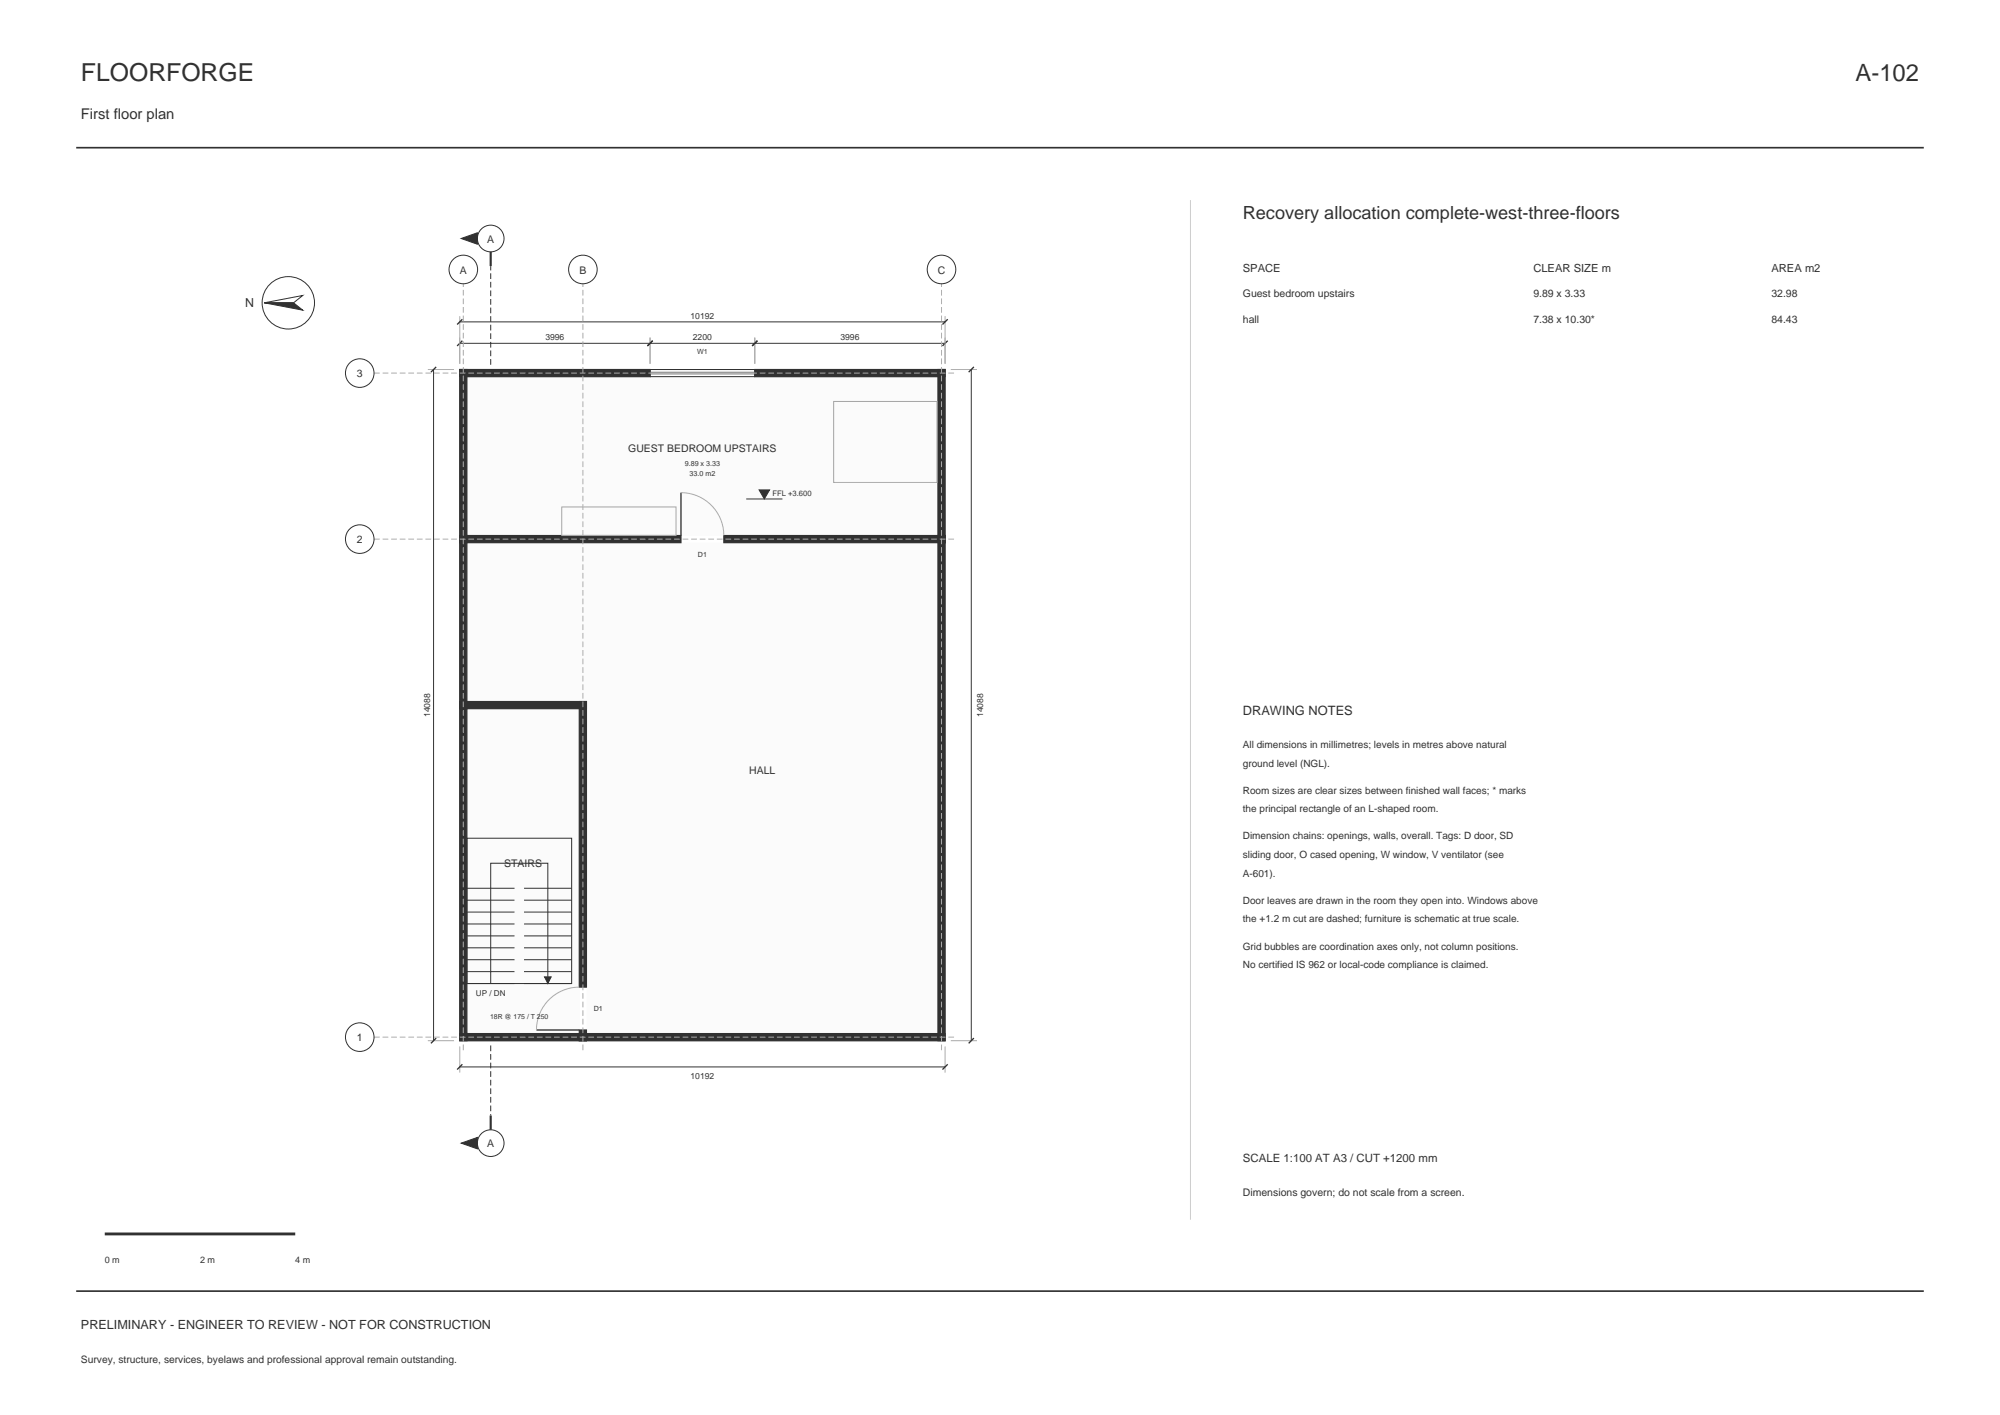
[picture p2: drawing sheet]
<svg xmlns="http://www.w3.org/2000/svg" width="420mm" height="297mm" viewBox="0 0 420 297" stroke-linecap="round" stroke-linejoin="round" font-family="sans-serif">
<defs><g id="words">
<text font-size="5.2" fill="#25372f" x="17" y="17">FLOORFORGE</text>
<text font-size="5" fill="#25372f" x="389.7" y="17">A-102</text>
<text font-size="3.8" fill="#25372f" x="261" y="46">Recovery allocation complete-west-three-floors</text>
<text font-size="3.1" fill="#25372f" x="17" y="25">First floor plan</text>
<text font-size="2.7" fill="#25372f" x="261" y="150">DRAWING NOTES</text>
<g font-size="2.6" fill="#25372f">
<text x="51.5" y="64.5">N</text>
<text x="17" y="279">PRELIMINARY - ENGINEER TO REVIEW - NOT FOR CONSTRUCTION</text>
</g>
<text font-size="2.4" fill="#25372f" x="261" y="244">SCALE 1:100 AT A3 / CUT +1200 mm</text>
<g font-size="2.3" fill="#25372f">
<text x="261" y="57">SPACE</text>
<text x="322" y="57">CLEAR SIZE m</text>
<text x="372" y="57">AREA m2</text>
</g>
<g font-size="2.2" fill="#25372f">
<text x="102.3" y="50.9">A</text>
<text x="96.6" y="57.5">A</text>
<text x="121.7" y="57.5">B</text>
<text x="196.9" y="57.5">C</text>
<text x="261" y="62.4">Guest bedroom upstairs</text>
<text x="322" y="62.4">9.89 x 3.33</text>
<text x="372" y="62.4">32.98</text>
<text x="261" y="67.8">hall</text>
<text x="322" y="67.8">7.38 x 10.30*</text>
<text x="372" y="67.8">84.43</text>
<text x="74.9" y="79.2">3</text>
<text x="131.9" y="95">GUEST BEDROOM UPSTAIRS</text>
<text x="74.9" y="114.1">2</text>
<text x="157.3" y="162.5">HALL</text>
<text x="105.9" y="182.1">STAIRS</text>
<text x="74.9" y="218.6">1</text>
<text x="102.3" y="240.8">A</text>
<text x="261" y="251">Dimensions govern; do not scale from a screen.</text>
</g>
<g font-size="2.1" fill="#25372f">
<text x="261" y="157">All dimensions in millimetres; levels in metres above natural</text>
<text x="261" y="160.9">ground level (NGL).</text>
<text x="261" y="166.6">Room sizes are clear sizes between finished wall faces; * marks</text>
<text x="261" y="170.5">the principal rectangle of an L-shaped room.</text>
<text x="261" y="176.2">Dimension chains: openings, walls, overall. Tags: D door, SD</text>
<text x="261" y="180.1">sliding door, O cased opening, W window, V ventilator (see</text>
<text x="261" y="184">A-601).</text>
<text x="261" y="189.7">Door leaves are drawn in the room they open into. Windows above</text>
<text x="261" y="193.6">the +1.2 m cut are dashed; furniture is schematic at true scale.</text>
<text x="261" y="199.3">Grid bubbles are coordination axes only, not column positions.</text>
<text x="261" y="203.2">No certified IS 962 or local-code compliance is claimed.</text>
<text x="17" y="286">Survey, structure, services, byelaws and professional approval remain outstanding.</text>
</g>
<g font-size="1.9" fill="#25372f">
<text x="22" y="265">0 m</text>
<text x="42" y="265">2 m</text>
<text x="62" y="265">4 m</text>
</g>
<g font-size="1.8" fill="#25372f">
<text x="114.5" y="71.4">3996</text>
<text x="145" y="66.9">10192</text>
<text x="145.5" y="71.4">2200</text>
<text x="176.5" y="71.4">3996</text>
<text x="90.3" y="150.5" transform="rotate(-90 90.3 150.5)">14088</text>
<text x="206.5" y="150.5" transform="rotate(-90 206.5 150.5)">14088</text>
<text x="145" y="226.4">10192</text>
</g>
<text font-size="1.7" fill="#25372f" x="99.9" y="209">UP / DN</text>
<text font-size="1.6" fill="#25372f" x="162.2" y="104.1">FFL +3.600</text>
<g font-size="1.5" fill="#25372f">
<text x="146.4" y="74.4">W1</text>
<text x="143.8" y="97.8">9.89 x 3.33</text>
<text x="144.8" y="99.9">33.0 m2</text>
<text x="146.5" y="117">D1</text>
<text x="124.7" y="212.3">D1</text>
</g>
<text font-size="1.4" fill="#25372f" x="102.9" y="213.9">18R @ 175 / T 250</text>
</g></defs>
<path d="M16 31h388M16 271h388" fill="none" stroke="#25372f" stroke-width=".35"/>
<g fill="#fbfbf7">
<path d="M98 79.1h99v33.3h-99z" fill-rule="evenodd"/>
<path d="M98 113.9h99v103h-73.8v-69.6h-25.2z" fill-rule="evenodd"/>
<path d="M98 148.8h23.7v68.1h-23.7z" fill-rule="evenodd"/>
</g>
<g fill="none" stroke="#a8afa4" stroke-width=".21">
<path d="M89.8 77.6h5.5M96.5 77.6h102v140.8h-102zM96.5 66.4v10M136.5 70.9v5.5M158.5 70.9v5.5M198.5 66.4v10M199.7 77.6h5.5M143 103.4a9 9 0 0 1 9 9M89.8 218.4h5.5M96.5 219.6v5.5M121.7 207.2a9 9 0 0 0-9 9M198.5 219.6v5.5"/>
<path d="M199.7 218.4h5.5"/>
</g>
<g fill="none" stroke="#25372f" stroke-width=".21">
<path d="M55.5 63.6l8.1-1.6-2 1.6zM91 77.6v140.8M96.5 72.1h102M96.5 67.6h102M136.5 77.6h22v1.5h-22zM204 77.6v140.8M156.7 104.7h7.6M98 175.9h22v30.5h-22zM98 198.9h10M98 196.4h10M98 193.9h10M98 191.4h10"/>
<path d="M98 188.9h10M98 186.4h10M110 198.9h10M110 196.4h10M110 193.9h10M110 191.4h10M110 188.9h10M110 186.4h10M98 206.4h10M98 203.9h10M98 201.4h10M103 206.4v-25.2h12v25.2"/>
<path d="M110 206.4h10M110 203.9h10M110 201.4h10M96.5 223.9h102"/>
<circle cx="97.3" cy="56.6" r="3"/>
<circle cx="103" cy="50.1" r="2.8"/>
<circle cx="122.4" cy="56.6" r="3"/>
<circle cx="197.7" cy="56.6" r="3"/>
<circle cx="60.5" cy="63.6" r="5.5"/>
<circle cx="75.5" cy="78.3" r="3"/>
<circle cx="75.5" cy="113.2" r="3"/>
<circle cx="75.5" cy="217.7" r="3"/>
<circle cx="103" cy="239.9" r="2.8"/>
</g>
<g fill="#25372f" stroke="#25372f" stroke-width=".25">
<path d="M96.5 147.3h1.5v71.1h-1.5z" fill-rule="evenodd"/>
<path d="M96.5 216.9h26.7v1.5h-26.7z" fill-rule="evenodd"/>
<path d="M96.5 112.4h1.5v36.4h-1.5z" fill-rule="evenodd"/>
<path d="M96.5 147.3h26.7v1.5h-26.7z" fill-rule="evenodd"/>
<path d="M96.5 77.6h1.5v36.3h-1.5z" fill-rule="evenodd"/>
<path d="M152 112.4h46.5v1.5h-46.5z" fill-rule="evenodd"/>
<path d="M96.5 112.4h46.5v1.5h-46.5z" fill-rule="evenodd"/>
<path d="M158.5 77.6h40v1.5h-40z" fill-rule="evenodd"/>
<path d="M96.5 77.6h40v1.5h-40z" fill-rule="evenodd"/>
<path d="M121.7 147.3h1.5v59.9h-1.5z" fill-rule="evenodd"/>
<path d="M121.7 216.2h1.5v2.2h-1.5z" fill-rule="evenodd"/>
<path d="M121.7 216.9h76.8v1.5h-76.8z" fill-rule="evenodd"/>
<path d="M197 112.4h1.5v106h-1.5z" fill-rule="evenodd"/>
<path d="M197 77.6h1.5v36.3h-1.5z" fill-rule="evenodd"/>
</g>
<g fill="none" stroke="#25372f" stroke-width=".28">
<path d="M91.6 77l-1.1 1.1M97.1 71.5l-1.1 1.1M97.1 67l-1.1 1.1M137.1 71.5l-1.1 1.1M159.1 71.5l-1.1 1.1M199 71.5l-1.1 1.1M199 67l-1.1 1.1M204.5 77l-1.1 1.1M143 103.4v9M91.6 217.9l-1.1 1.1M112.7 216.2h9M204.5 217.9l-1.1 1.1"/>
<path d="M97.1 223.4l-1.1 1.1M199 223.4l-1.1 1.1"/>
</g>
<path d="M136.5 78.1h22M136.5 78.5h22" fill="none" stroke="#5f7d78" stroke-width=".21"/>
<g fill="#25372f" stroke="#25372f" stroke-width=".21">
<path d="M114.3 205h1.4l-.7 1.4z"/>
<path d="M159.4 102.8h2.2l-1.1 1.9z"/>
<path d="M96.8 239.9l3.4-1.2v2.4z"/>
<path d="M96.8 50.1l3.4-1.2v2.4z"/>
<path d="M55.5 63.6h6.1l2 1.5z"/>
</g>
<path d="M175.1 84.3h21.7v17h-21.7zM118 106.4h24v6h-24z" fill="none" stroke="#a3aaa1" stroke-width=".21"/>
<path d="M78.5 78.3h122M78.5 113.2h122M78.5 217.7h122M97.3 220.4v-160.8M122.4 220.4v-160.8M197.7 220.4v-160.8" fill="none" stroke="#a8afa4" stroke-width=".21" stroke-dasharray="1.2 .6" stroke-linecap="butt"/>
<path d="M103 76.6v-20.7M103 219.4v14.7" fill="none" stroke="#25372f" stroke-width=".21" stroke-dasharray="1.2 .6" stroke-linecap="butt"/>
<path d="M103 52.9v3M103 234.1v3" fill="none" stroke="#25372f" stroke-width=".45"/>
<path d="M250 42v214" fill="none" stroke="#c9d0c7" stroke-width=".21"/>
<path d="M22 259h40" fill="none" stroke="#25372f" stroke-width=".6"/>
<use href="#words"/>
</svg>
